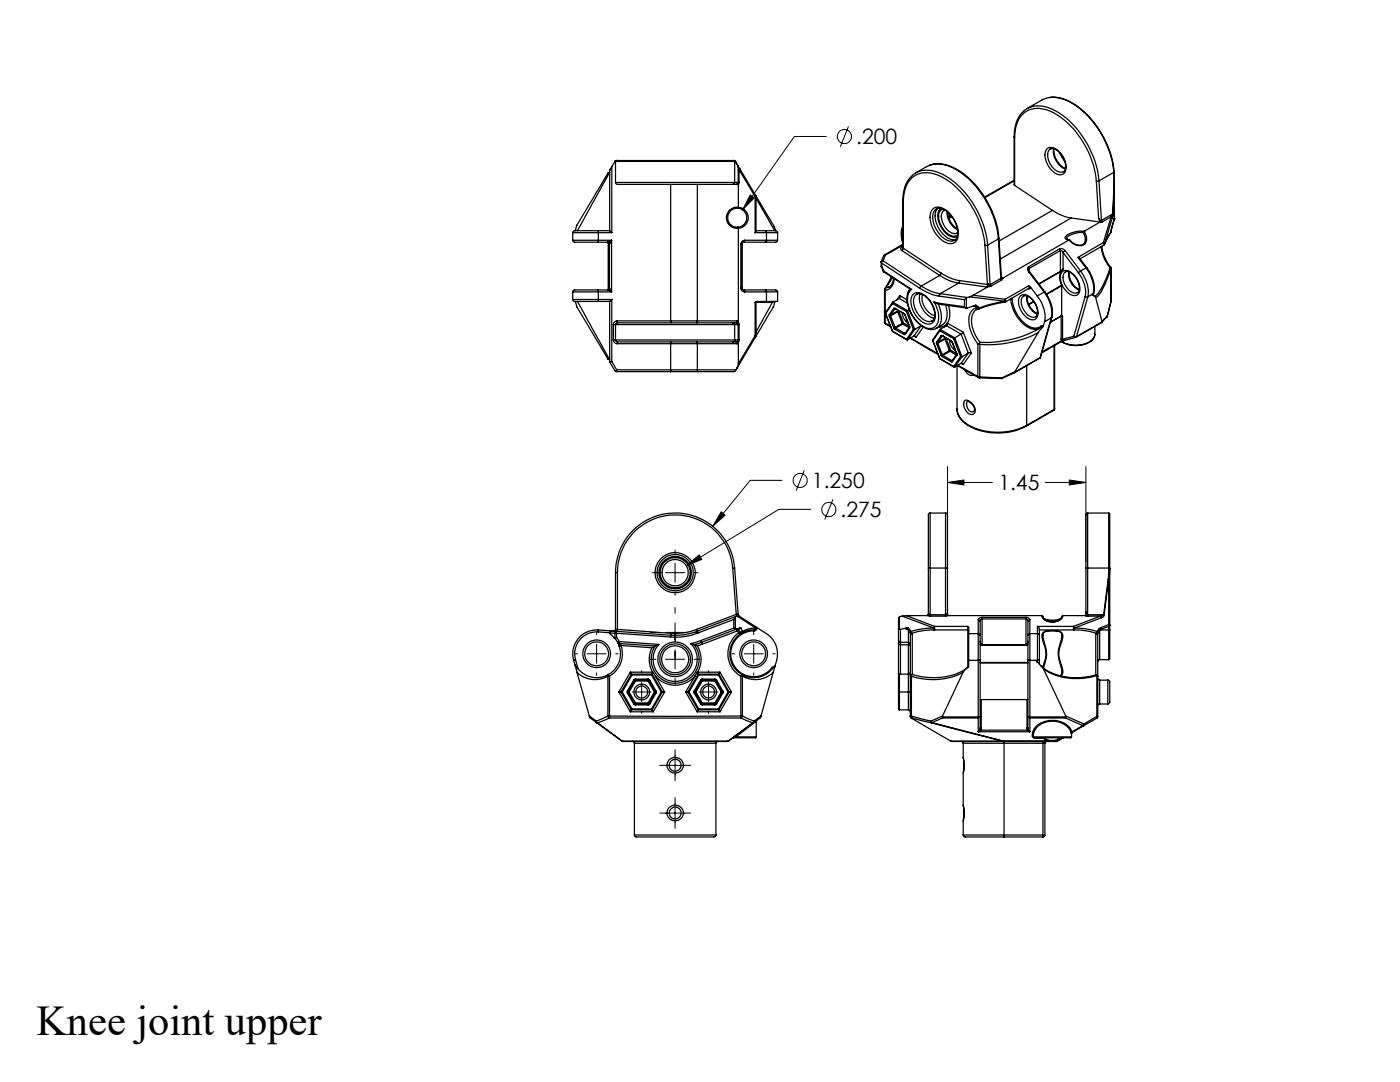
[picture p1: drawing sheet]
<svg xmlns="http://www.w3.org/2000/svg" width="279mm" height="216mm" viewBox="0 0 279 216" stroke-linecap="round" stroke-linejoin="round" font-family="sans-serif">
<defs><g id="words">
<text font-size="8.5" x="7.3" y="206.6">Knee joint upper</text>
<g font-size="4.2">
<text x="170.9" y="28.8">.200</text>
<text x="162" y="97.4">1.250</text>
<text x="199.2" y="97.9">1.45</text>
<text x="167.8" y="103.2">.275</text>
</g>
</g></defs>
<g fill="none" stroke="#000" stroke-width=".25">
<path d="M209.4 19.4a9.5 9.5 0 0 1 7.7 3.6 19.5 19.5 0 0 1 5.3 11.3M121.4 34.5v.3M121.4 34.5l-4.5 7.5a13 13 0 0 0-2.1 4M121.4 34.8l-6.2 11.2M121.4 34.8h.3M121.7 34.4l-.3 .1M121.7 33.9v12.1M121.7 33.9h.1M122.1 33.3l-.4 .6M122.1 33.3v13.1M122.7 32.2l-.6 1.1M122.7 32.2h.2"/>
<path d="M122.8 36.4h23.8M122.8 36.4l.4 .4h23M122.8 32.4v4M123 32.2h23.6M123 32.2l-.2 .2M123.2 32h23.2M123.2 32l-.2 .2M123.2 32l-.3 .2-.1 .2M123.2 32h-.3l-.2 .2M133.8 36.8v27.2M139.2 36.8v27.2M146.2 36.8h.7"/>
<path d="M146.4 32l.2 .2M146.4 32h.1M146.4 32l.4 .2M146.6 36.4l-.4 .4M146.6 32.2h.1M146.6 32.2l.2 .1v-.1M146.6 32.2v4.2M146.6 36.4h.7M146.8 32.2l.5 1M146.9 36.8h.5v4.6M147.3 33.1v.1M147.3 33.1v.2"/>
<path d="M147.3 33.1l.3 .6M147.3 33.2v.1M147.3 36.4l-.1 .3-.3 .1M147.3 36.4h.2M147.3 33.3l.2 .6M147.3 33.3v3.1M147.5 36.4l-.1 .5M147.5 33.9v2.5M147.5 33.9l3.2 5.3M147.6 33.7l-.1 .2M147.6 33.7l3.2 5.3M150.7 39.2h.2"/>
<path d="M150.7 39.2v7.2M150.8 39l.1 .2M150.8 39l-.1 .2M150.8 39l2.2 3.7a11.7 11.7 0 0 1 1.8 3.3M150.9 39.2v6.9l-.2 .3M150.9 39.5l3.7 6.5M182.1 35a6.1 6.1 0 0 0-1.9 5.1M182.1 35a4.8 4.8 0 0 1 5.4-.5 17.7 17.7 0 0 1 9.1 11.4l.5 3M182.7 34.5l2.2-1.2a5.8 5.8 0 0 1 5.9 .5 18.6 18.6 0 0 1 8.4 13.9M185.6 32.9a7.1 7.1 0 0 1 6.2 1.4 18.9 18.9 0 0 1 7.6 13.2M202.4 27.3v9.6l.1 .1M202.4 27.3l.1 .1"/>
<path d="M202.4 35.9l-5.9 3.4M202.4 36.1l-5.8 3.3M202.5 27.4a5.8 5.8 0 0 1 2.5-5.3 6.4 6.4 0 0 1 6.5 1.2 18.6 18.6 0 0 1 7.3 12.8M202.5 37l7.5 5M202.5 27.4v9.6M204.3 22.2a6.3 6.3 0 0 0-1.9 5.1M204.4 22.1a4.8 4.8 0 0 1 5.3-.4 17.7 17.7 0 0 1 9.1 11.4l.5 3M205 21.7l2.9-1.7a5.7 5.7 0 0 1 5.8 .5 18.5 18.5 0 0 1 8.6 13.9M208.9 29.8a1.83 1.83 0 0 1 2.6 .6 3.6 3.6 0 0 1 .9 4.1 1.59 1.59 0 0 1-2.4-.4 4.1 4.1 0 0 1-1.3-4.1zM209.6 29.7a1.8 1.8 0 0 1 2 .9 3.1 3.1 0 0 1 .7 3.6l-.1 .1M209.6 29.7h.1M209.6 29.7a2.05 2.05 0 0 0-.2 2.6 2.51 2.51 0 0 0 2.8 2"/>
<path d="M210.3 29.7a3.8 3.8 0 0 0 2.3 4M210.4 29.7a4 4 0 0 0 2.2 3.9M211.5 30.6l1 1.6M212.2 34.3h.1M218.8 36.1l.5 7.4M219.3 36.1h-.5M219.3 36.1l.5 7.9M222.3 34.5l.1 1.8M222.3 34.4l-3 1.7M222.3 34.4v.1M222.4 34.4v1.5M222.4 34.3l-.1 .1"/>
<path d="M222.4 34.4l-.1 .1M222.4 34.3v.1M222.4 36.3l-.3 6.2M222.4 36.3h.1M222.4 35.9v.4M222.4 35.9v7.7M114.3 47.9l.3 .4h4.8M114.3 59.8l.3 .3h4.8M114.3 46.4h5.1M114.3 47.9h5.1M114.3 58.2h5.1M114.3 59.8h5.1"/>
<path d="M114.3 46.4v1.5M114.3 58.2v1.6M119.4 46h-4.8l-.3 .4M119.4 57.9h-4.8l-.3 .3M119.4 46v.4M119.4 57.9v.3M119.4 48.3h2.1M119.4 57.9h2.1M119.4 46h2.3M119.4 47.9v.4M119.4 59.8v.3M119.4 46.4h2.7"/>
<path d="M119.4 47.9h2.7M119.4 58.2h2.7M119.4 46.4v1.5M119.4 58.2v1.6M119.4 59.8h2.7M121.2 48.3l.2 .1v9.3l-.2 .2M121.2 48.3l.3 .2M121.3 48.3l.2 .2M121.5 57.7l-.3 .2M121.5 48.3h.1M121.5 57.9h.1M121.5 57.9l.6 .3"/>
<path d="M121.5 48.3l.1 .2M121.5 57.7l-.2 .2M121.5 57.7h.1M121.5 48.5h.1M121.5 48.5v9.2M121.6 57.7l-.1 .2M121.6 57.7l.5 .5M121.6 48.5h.1M121.6 57.7h.1M121.6 48.5v9.2M121.7 46l.4 .4M122.1 47.9l-.6 .4"/>
<path d="M122.1 47.9l-.5 .6M122.1 47.9v10.3M122.1 59.8l-.4 .3M122.1 59.8v12.3M147.3 41.6a1.89 1.89 0 0 0-2.1 1.8 1.89 1.89 0 0 0 2.1 1.9M147.3 45.3l.1 .2M147.3 41.6a1.89 1.89 0 0 1 1.7 1.8 1.89 1.89 0 0 1-1.7 1.9M147.4 41.3a2.1 2.1 0 0 1 1.9 2.1 2.1 2.1 0 0 1-1.9 2.1M147.4 41.4a2.09 2.09 0 0 0-2.4 2 2.09 2.09 0 0 0 2.4 2.1M147.4 41.4l-.1 .2M147.4 45.5v18.6M147.8 57.5a.77 .77 0 0 0 .8 .7"/>
<path d="M147.8 48.7h.2M147.8 57.5h.2M147.8 48.7v8.8M148 57.5l.1 .2 .3 .2M148 48.7v8.8M148.1 48.5v9.1M148.4 48.3l-.2 .1-.2 .3M148.4 57.9l.2 .3M148.4 48.3h4.4M148.4 57.9h4.4M148.6 47.9a.78 .78 0 0 0-.8 .8M148.6 47.9l-.2 .4"/>
<path d="M148.6 47.9h4.4M148.6 58.2h4.4M150.7 46.4h2.3M150.9 46h1.9M152.8 46h2.1l.3 .4M152.8 57.9h2.1l.3 .3M152.8 57.9l.2 .3M152.8 46l.2 .4M153 47.9l-.2 .4M153 46.4h2.2M153 47.9h2.2M153 58.2h2.2"/>
<path d="M153 46.4v1.5M153 58.2v1.9M155.2 47.9l-.3 .4h-2.1M155.2 58.2v1.9h-2.2M155.2 46.4v1.5M175.9 53.1l.3 .9M175.9 52.2l.1 .3M175.9 52.2v.1M175.9 53.1l.1 .1M175.9 52.3v.8M176 53.2l.4 .9M176 52.5v.7"/>
<path d="M176 52.5l7.6 5M176.2 54l.2 .3M176.2 52l-.3 .2M176.2 54l.2 .1M176.2 52l7.7 5.1M176.4 54.1v.2M176.4 54.1l5.5 3.6M176.4 54.3l5.3 3.4h.2M176.5 57.7l.1 .3M176.5 57.7h.1M176.5 57.7v6.6M176.6 58v6.5"/>
<path d="M176.7 50.9h-.3l-.5 1.4M176.7 50.9l-.5 1.1M176.8 57.4l-.3 .3M177.4 57.3l-.6 .1M177.5 57.2l-.1 .1M177.9 55.2l-1.3 2.4M178.1 55.4l-1.3 2M178.3 55.5a2.01 2.01 0 0 1-.9 1.8M178.5 55.6a2.3 2.3 0 0 1-1.9 2.4M179.5 59.5l-1.3 .8M179.5 59.5l1.6 1M179.6 59v.2l-.1 .3"/>
<path d="M179.6 59l1.4 .8M179.6 59l-.6 .8M180 47.7l.1 .1M180 47.7l.1 1.1M180 49.3l.2 .1M180 49.3a.37 .37 0 0 0-.2 .4 .37 .37 0 0 0 .2 .3M180 50l7.5 5M180.1 47.8l.1 .4M180.2 45l-.4 1.5 .2 1.2M180.2 40.1l.1 .2M180.2 40.1v9.3l.1 .1M180.2 45.5l-.2 .9 .1 1.4"/>
<path d="M180.2 48.8l-3.7 2.1M180.2 49.2l-.2 .1M180.2 48.9l-3.5 2M180.3 40.3a6 6 0 0 1 2.5-5.4 6.3 6.3 0 0 1 6.5 1.2 18.6 18.6 0 0 1 7.3 12.8M180.3 49.5l-.3 .5M180.3 49.5l7.5 5M180.3 40.3v9.2M181.6 57.6a4.9 4.9 0 0 0 .3 5.2 5.1 5.1 0 0 0 4.2 3 2.13 2.13 0 0 0 1.8-2.8l-.2-1-.5-1.4M181.9 57.7a3.2 3.2 0 0 0-.5 3.7 6.1 6.1 0 0 0 3.9 4.1 1.85 1.85 0 0 0 2-2.1l-.1-1.3-.8-1.8M182.2 58.8a2.02 2.02 0 0 1 2.9 .6 4.6 4.6 0 0 1 1.4 4.5 1.61 1.61 0 0 1-2.7 .2 4.7 4.7 0 0 1-1.8-5.1zM183 58.7a2.21 2.21 0 0 1 2.4 1.1 3.6 3.6 0 0 1 .8 4.1l-.2 .1M183 58.7h.1"/>
<path d="M183 58.7a2.17 2.17 0 0 0-.4 2.8 4.1 4.1 0 0 0 2.9 2.7l.5-.2M183.6 57.5a10.2 10.2 0 0 0 3.9 1.6M183.6 58.6a4.2 4.2 0 0 0 2.8 4.9M183.9 57.1l-.3 .4M183.9 57.1a8.8 8.8 0 0 0 3.7 1.5M184.1 58.8a3.8 3.8 0 0 0 2.4 4.2M186.1 41.8a1.78 1.78 0 0 1 2.4 0 5.5 5.5 0 0 1 2.5 6 1.81 1.81 0 0 1-2.8 .3 5.9 5.9 0 0 1-2.5-5.5zM186.7 41.8a1.79 1.79 0 0 1 2.3 .4 5.4 5.4 0 0 1 2 5.2 1.31 1.31 0 0 1-2 .5 5.4 5.4 0 0 1-2.8-5.3zM186.9 41.7h.1M187.1 41.6a2.78 2.78 0 0 0-.1 3.1 4.8 4.8 0 0 0 3.1 3.1h.6M187.5 59.1l5 .7M187.5 55a8.8 8.8 0 0 0 3.8 1.5"/>
<path d="M187.5 55l-3.6 2.1M187.6 58.6l-.1 .5M187.6 58.6l5.5 .8M187.8 54.5a9.1 9.1 0 0 0 3.7 1.5M187.8 54.5l-.3 .5M187.8 41.6a2.62 2.62 0 0 0-.1 3.4 3.7 3.7 0 0 0 2.8 2.3l.6-.1M188.2 41.7a1.51 1.51 0 0 0-.9 1.8 4.2 4.2 0 0 0 3 3.6l.8-.3M188.4 42a1.98 1.98 0 0 0-.2 2.6 2.85 2.85 0 0 0 2.5 2l.3-.1M188.4 41.9v.1M188.6 41.9l-.2 .1M189 42.2a3.9 3.9 0 0 0 2.1 3.6M189.1 42.3a4.4 4.4 0 0 0 2 3.4"/>
<path d="M189.4 42.7l.1 .6M189.9 43.1l-.6 .3M190 43.2l-.6 .4M191 46.5h.1M191.1 46.4l-.1 .1M191.3 56.5l-3.7 2.1M191.3 56.5l5.6 .8M191.5 56l-.2 .5M191.5 56l5.6 .8M192.5 59.8v1.4M192.9 59.5l-.4 .3M192.9 59.5v2"/>
<path d="M193.1 59.4l-.2 .1M193.5 59.2l-.4 .2M193.5 59.2l7.1 .9M194.2 58.9l-.7 .3M194.2 58.9l6.4 .8M196.6 48.9h.5M196.6 48.9l.5 7.9M196.9 57.3h.2M197.1 56.8l-.2 .5M197.1 57.3l-2.9 1.6M197.1 48.9l.5 7.9M197.2 57.2l-.1 .1"/>
<path d="M197.3 56.7l.3 .1M197.3 56.7l-.2 .1M197.3 56.7l-.1 .5M197.6 56.8l.1 .3M197.7 57.1l-.5 .1M199.2 47.7l-2.1 1.2M199.2 47.7l.5 7.9M199.4 47.5l-.2 .2M199.4 47.5l.4 7.7M199.7 55.6l.2 .3M199.7 55.6l-2.1 1.2M199.8 55.2l.3 .3"/>
<path d="M199.8 55.2l-.1 .4M199.9 55.9l-2.2 1.2M199.9 55.4h.2M200 55.4h.1M200.1 55.5l-.2 .4M200.1 55.4h.2M200.3 55.4l-.2 .1M200.6 59.7v.4M200.6 59.7l.1 .6M201.7 59.6a7.2 7.2 0 0 0 4.1 6l.8 .1 .9-.2M202 59.5a6.6 6.6 0 0 0 4.2 5.9h1l.6-.3M203.6 59.1a1.56 1.56 0 0 1 2.3 .5 3.3 3.3 0 0 1 .9 3.9 1.56 1.56 0 0 1-2.3-.5 3.3 3.3 0 0 1-.9-3.9z"/>
<path d="M204 59.3a1.19 1.19 0 0 1 1.8 .2 3.1 3.1 0 0 1 1 3.6 1.8 1.8 0 0 1-2.4-1.1 2.58 2.58 0 0 1-.4-2.7zM204.9 59.1a3.5 3.5 0 0 0 2.1 3.6M205 59.1a3.7 3.7 0 0 0 2 3.5M205.3 53.2a.65 .65 0 0 0 0 1M205.3 57l.4 .3M205.3 53.2l.1 .4M205.3 57l.1 .4-.1 .1-4.6 2.8M205.3 54.2l3.1 4.1M205.3 57l-4.7 2.7M205.4 53.6l-.1 .2 .2 .4M205.4 53.6v.6M205.5 54.2h-.2"/>
<path d="M205.5 54.2l3 4M205.7 57.3a.24 .24 0 0 1-.1 .3 .24 .24 0 0 1-.3 0M205.7 57.3l1.3 1.8M207 59.1a6.6 6.6 0 0 1 1.5 5.1M208.4 58.3a6.8 6.8 0 0 1 1.4 5.1M208.4 58.3l-1.4 .8M208.5 58.2a6.4 6.4 0 0 1 1.4 5.1M208.5 58.2l-.1 .1M210 42a10.3 10.3 0 0 0 3.8 1.5M210 42l-10.6 6.1M211.5 49.6a1.02 1.02 0 0 1 1.1 .4M211.5 49.6l.1 .4"/>
<path d="M211.5 49.6l-6.2 3.6M211.6 54.2l-4.2 2.5M211.6 54.2h.1M211.6 50h.2l.4 .4M211.6 50l-6.2 3.6M211.6 50v4.2M211.6 54.2l-4.3 2.4M211.9 56.9v.1M211.9 57v6M211.9 56.9l-3.1 1.8M211.9 57l-3 1.7M211.9 54a2.51 2.51 0 0 0 0 2.9"/>
<path d="M211.9 54.3a1.63 1.63 0 0 1 2.4 .5 3.3 3.3 0 0 1 .9 3.9 1.44 1.44 0 0 1-2.1-.3 3.7 3.7 0 0 1-1.3-3.9zM211.9 54l-.3 .2M212.2 53.7l-.3 .3M212.2 53.7l-.6 .5M212.2 50.4v3.3M212.2 50.4l3 4M212.5 54.4a1.19 1.19 0 0 1 1.6 .3 2.98 2.98 0 0 1 1 3.6 1.72 1.72 0 0 1-2.2-.9 2.55 2.55 0 0 1-.4-3zM212.6 50l-.4 .4M212.6 50l3.1 4.1M212.8 47.6l.6 .2M212.8 47.6h.1M213.3 54.2a3.4 3.4 0 0 0 2.1 3.6"/>
<path d="M213.4 54.3a3.8 3.8 0 0 0 2 3.4M213.4 47.9l-13.1 7.5M213.4 47.9h.1M213.8 43.5l5.8 .8M213.8 43.5l-14.2 8.2M215.1 51.4l.4 .1 1.4 1.9M215.1 51.4l1.6 2.1M215.2 54.4a6 6 0 0 1 1.4 4.8M215.7 54.1l-.5 .3M215.7 54.1a6.6 6.6 0 0 1 1.4 5.1M216.2 46.4l.4 1.4M216.2 46.4h-.5a3.6 3.6 0 0 0-2.9 1.2"/>
<path d="M216.3 46.2a1.8 1.8 0 0 1-.2 2.7 2.65 2.65 0 0 1-2.7-1M216.3 46.2h.1M216.3 46.2a4.4 4.4 0 0 0-3.8 1.2l.1 .2 .3 .2 .5 .1M216.3 46.2l-.1 .2M216.6 59.2h.5M216.6 59.2l-2.3 7.9M216.6 47.8a1.26 1.26 0 0 1-.8 1.1 1.26 1.26 0 0 1-1.3-.2l-1-.8M216.7 53.5a6.7 6.7 0 0 1 1.5 5.1M216.7 53.5l-1 .6M216.9 53.4a6.4 6.4 0 0 1 1.4 5.1M216.9 53.4l-.2 .1M217.1 59.2l-2.3 8"/>
<path d="M217.9 58.7l.1 .2M217.9 58.7l.8 .6M217.9 58.7l-.8 .5M218.2 58.6l-.1 .2M218.3 58.5l-.1 .1M218.3 58.5l-.1 .4M218.7 59.3l1.2 4.8M219.3 43.5l.3 .8M219.3 43.5l.2 .4 .3 .1M219.5 44.3l-3.2 1.9M219.6 44.3h-.1M219.8 49.2a7.4 7.4 0 0 0 1.7 4.2"/>
<path d="M219.8 44l.2 .3M219.9 49.1a7.2 7.2 0 0 0 1.8 4.2M220 44.3h-.5M220.2 48.4l.3 .2M220.2 48.4l.1 .5M220.2 48.4l-5.1 3M220.3 48.9l-4.8 2.7M220.4 48.8l-.1 .1M220.5 48.6l-.1 .2M221.5 53.4a12.7 12.7 0 0 1-2.9 5.7h-.2M221.5 53.4l.2 .2M221.7 53.4v.2"/>
<path d="M221.7 53.4h-.2M221.7 53.3v6.8M221.7 53.6a14.8 14.8 0 0 1-2.8 5.6l-.2 .1M221.7 53.3v.1M221.7 46.3l-1.3 2.5M221.7 46.3l-1.2 2.3M221.8 43.3l.2 .2M221.8 43.3l-1.8 1M221.8 43.3l-1.6 5.1M221.9 45.3l-.2 1M222 43.5l-1.5 5.1M222 42.7l-.2 .6"/>
<path d="M222 42.7l-2.2 1.3M222.1 42.5l-.1 .2M222.1 42.5l-.1 1M222.1 42.5h.1M222.4 43.6v.1M222.4 43.6h.1M222.4 43.6l-.5 1.7M114.8 60.1a15 15 0 0 0 2.5 4.7l4.1 6.9M115.2 60.1l6.2 11.3M119.4 60.1h2.3M121.4 71.7l.3 .1M121.4 71.4v.3"/>
<path d="M121.4 71.4h.3M121.7 72.2l1.2 1.9M121.7 60.1v12.1M122.1 72.1l-.4 .1M122.1 72.1l1 1.7M122.4 64.8h.4M122.4 67.8h.4M122.4 67.8a.78 .78 0 0 0 .8 .8M122.4 64.8v3M122.8 64.8h23.8M122.8 67.8h23.8M122.8 67.8l.4 .4"/>
<path d="M122.8 64.8v3M122.9 74.1l10.9 .1M123.1 73.8l-.2 .3M123.1 73.8h10.7M123.2 64a.78 .78 0 0 0-.8 .8M123.2 64v.4M123.2 68.6h10.6M123.2 64h10.6M123.2 64.4h23M123.2 64.4l-.2 .1-.2 .3M123.2 68.2h23M123.2 68.2v.4"/>
<path d="M133.8 74.2h5.5M133.8 64l.1 .4M133.8 64h5.4M133.8 68.6h5.4M133.8 73.8h5.4M133.8 73.8v.4M133.8 68.6v5.2M133.9 68.2l-.1 .4M139 68.2l.2 .4M139.2 64l-.2 .4M139.2 73.8l.1 .4M139.2 68.6h7.9"/>
<path d="M139.2 64h7.9M139.2 68.6v5.2M139.2 73.8h7.7M146.2 64.4l.2 .1 .2 .3M146.2 64.4h.7M146.2 68.2h.7M146.6 67.8l-.4 .4M146.6 64.8v3M146.6 64.8h.7M146.6 67.8h.7M146.9 73.8l-.4 .4h-7.2M146.9 64.4l.2 .1"/>
<path d="M146.9 68.2l.2 .4M147.1 64l-.2 .4M147.1 64l.3 .1M147.1 73.4l-.2 .4M147.1 64.5l.2 .3M147.1 68.1l-.2 .1M147.1 68.1l.2 .3M147.3 68.4l.1 .1M147.3 64.3l-.2 .2M147.3 64.3l.2 .5M147.3 67.8l-.2 .3M147.3 67.8h.2"/>
<path d="M147.3 64.8h.2M147.3 64.8v3M147.4 68.5l-.3 .1M147.4 64.1l-.1 .2M147.4 72.6l-.3 .8M147.4 68.5v4.1M147.5 67.8l-.2 .6M147.5 64.8v3M150.7 67l.1 .2M150.7 60.3h.2M150.7 67h.2M150.7 60.3v6.7"/>
<path d="M150.7 67l-3.3 5.6M150.8 67.2l-3.7 6.2M150.9 67l-.1 .2M150.9 60.3h3.2M150.9 60.3v6.7M151.1 60.1l-.2 .2M151.1 60.1l-.4 .2M151.1 60.1h1.9M154 60.1l.1 .2M154.1 60.3l-3.2 6M154.6 60.2l-.5 .1M154.6 60.2l-.2 .9-3.6 6.1"/>
<path d="M154.7 60.1l-.1 .1M176.5 64.3l.2 .3M176.5 64.3l.1 .2M176.6 64.5l.1 .1M176.6 64.5l1.1 .6M176.7 62.5l1.4 3.6M176.7 64.6l1.1 .6M177.5 62.8v.3M177.5 62.8l.2 .1M177.5 63.1l.9 2.3M177.7 63l-.2 .1M177.7 62.9v.1"/>
<path d="M177.7 63l.9 2.3M178.1 66.1h.1M178.1 66.1l2.9 1.7M178.1 60.6l-1.4 1.9M178.1 60.6l2.8 1.6M178.1 66.1l2.8 1.6M178.2 60.3l-1.5 2.1v.1M178.2 60.3l-.1 .3M178.2 60.3l2.9 1.7M178.4 61.5h.2M178.4 65.4l.2 .3M178.4 61.5l.2 .1"/>
<path d="M178.4 61.5l-.9 1.3M178.6 61.5v.1M178.6 65.7l1.8 1M178.6 61.6h.1M178.6 61.5l1.8 1M178.6 65.3l-.2 .1M178.6 65.3l.2 .2M178.6 61.6l1.8 1M178.6 61.6l-.9 1.3M178.8 65.5l-.2 .2M178.8 65.5l1.8 1M179.1 62.1h.3"/>
<path d="M179.1 62.1v.1M179.1 62.1l-1.4 .8M179.1 62.2l1 2.3M179.1 62.2l-1.4 .8M179.2 61.9l-.1 .2M179.4 62.1l-.3 .1M179.4 62.1l.9 2.3M179.5 62.1h-.1M180.1 64.5l.1 .2M180.1 64.5l-1.5 .8M180.1 62.4a2.41 2.41 0 0 0 1.1 2.1M180.2 64.7l-1.4 .8"/>
<path d="M180.2 64.7l1.2 .7M180.3 64.4l-.1 .3M180.3 64.4l-.2 .1M180.3 64.4l1.2 .7M180.4 62.5l.2 .3M180.4 62.5v.1M180.4 62.6l.2 .2M180.6 66.5l-.2 .2M180.6 66.5h.1M180.6 62.8h.1M180.6 62.8l.9 2.3M180.6 66.7h-.2"/>
<path d="M180.6 66.5v.2M180.7 66.4l-.1 .1M180.9 67.7l.2 .1M180.9 62.2l1.4 3.5M181.1 62l-.2 .2M181.1 62l1.5 3.7M181.4 61.8l-.3 .2M181.5 65.1v.2M181.5 65.1h.1M181.5 65.3v.1M181.5 65.3l-.9 1.2M181.5 65.1v.3"/>
<path d="M181.5 65.4l-.9 1.3M181.6 67.5l5.6 3.2M181.8 67.5l5.3 3.1M182.3 65.7h.3M182.3 65.7l-1.4 2M182.4 67.1h.2l.2 .2M182.4 67.1l-1.3 .7M182.4 67.1l.4 .2M182.6 65.7l1.2-.7-1.4 2.1M182.6 65.7l-1.5 2.1M184.3 65.3l-1.5 2M186 64h.1"/>
<path d="M186.1 67.9l1.4 3.7M186.2 68l1.4 3.5M186.4 60.3l1.5 .3M186.4 60.3l.5 .2M186.9 68.3v.2M186.9 68.3h.2M186.9 68.5l.9 2.4M186.9 60.6l1.2 .2M187.1 68.5h-.2M187.1 68.3v.2M187.1 68.5l1 2.3M187.5 71.6l2.9 1.6"/>
<path d="M187.6 65.8l-1.5 2.1 .1 .1M187.6 71.5l-.1 .1M187.6 66l-1.4 2M187.6 66l2.7 1.6M187.6 71.5l2.7 1.6M187.6 65.7v.3M187.6 65.7l2.9 1.7M187.8 70.9l.2 .3M187.8 67h.3M187.8 67l-.9 1.3M187.9 60.6l.2 .2M187.9 60.6l4.6 .6"/>
<path d="M188 67h-.2M188 67h.1M188 67l1.8 1M188 71.2l1.8 1M188.1 67h.1M188.1 70.8l-.3 .1M188.1 70.8l.1 .1M188.1 60.8l4.8 .7M188.1 67l1.8 1.1M188.1 67l-1 1.3M188.2 70.9l-.2 .3M188.2 70.9l1.8 1.1"/>
<path d="M188.6 67.5l.2 .1M188.6 67.5v.2M188.6 67.5l-1.5 .8M188.6 67.7l.9 2.3M188.6 67.7l-1.5 .8M188.7 64.9l-.6 .3-.8 .1M188.7 64.9l-.3 .4M188.7 67.4l-.1 .1M188.7 60.9a3.6 3.6 0 0 1-.5 3.8l-1.3 .8M188.8 67.6l-.2 .1M188.8 67.6l.9 2.3M188.9 65l2.9 1.7"/>
<path d="M188.9 65l-1.3 .7M188.9 67.5l-.1 .1M189 64.5l-.3 .4M189 64.5l.1 .2-.2 .3M189 64.5h.1M189.1 64.5l3.1 1.8M189.3 61a4.5 4.5 0 0 1-.2 3.5M189.5 70l.1 .1M189.5 70l-1.4 .8M189.5 67.9a2.41 2.41 0 0 0 1.1 2M189.6 70.1l-1.4 .8M189.6 70.1l1.3 .7"/>
<path d="M189.7 69.9l-.1 .2M189.7 69.9l-.2 .1M189.7 69.9l1.2 .7M189.8 68l.3 .3M189.8 72.2h.3M189.8 68l.1 .1M189.9 68.1l.1 .2M190 72l-.2 .2M190 72h.1M190 68.3h.1M190 68.3l.9 2.3M190 72l.1 .2"/>
<path d="M190.1 68.3l.9 2.3M190.1 71.9l-.1 .1M190.3 73.1l.2 .1M190.3 67.6l1.4 3.6M190.5 67.4l-.2 .2M190.5 67.4l1.5 3.8M190.9 70.6v.1M190.9 70.7l.1 .2M190.9 70.7l-.9 1.3M190.9 70.6h.1M191 70.6v.3M191 70.9l-.9 1.3"/>
<path d="M191 73v8.6a4.2 4.2 0 0 0 2.9 3.5 12.8 12.8 0 0 0 11-.2M191.1 73l4.2 2.3M191.2 72.9l4 2.2M191.7 71.2h.3M191.7 71.2l-1.4 1.9M191.8 72.5l.4 .2M191.8 66.7l1.5 3.7M191.8 66.7l-1.3 .7M191.8 72.5l-1.3 .7M192 71.2l-1.5 2M192.2 66.3l-.4 .4M192.2 66.3l1.7 4.1"/>
<path d="M192.5 61.2l.4 .3M192.5 73.8a1.33 1.33 0 0 0 1.8 1M192.6 79.9a2.24 2.24 0 0 1 2 2.3 1.01 1.01 0 0 1-1 .5 1.01 1.01 0 0 1-.9-.8l-.4-1 .1-.8zM193.3 70.4h.6M193.3 70.4l-1.3 .8M193.3 70.4l-1.5 2.1M193.9 70.4l-1.7 2.3M194.2 61.1h.3M194.5 61.1l.6 .4M194.7 60.9l.4 .2 .3 .4M194.7 60.9h.1M194.7 60.9l-1.8 .6"/>
<path d="M194.7 60.9l-.2 .2M194.7 61.2l.2 .2M194.9 61.4l.2 .1M194.9 61.4a2.57 2.57 0 0 0-1.5 3.2 8.5 8.5 0 0 0 1.8 4.1M194.9 61.4l.4 .2M195.1 61.5l.2 .1M195.2 75.1l.3 .1M195.2 75.1l.1 .2M195.2 68.7v6.4M195.3 61.6a1.87 1.87 0 0 0-1.4 2.1 7.1 7.1 0 0 0 1.7 4.6M195.3 75.3l.1 .1M195.4 75.4l4.4 .1"/>
<path d="M195.4 61.5l-.1 .1M195.4 68.6l-.2 .1M195.4 68.6l.1 .1M195.5 75.2l4.5 .2M195.5 75.2l-.1 .2M195.5 68.7v6.5M195.6 68.3l-.2 .3M200 75.4l-.2 .1M200 75.4v.1M200 75.5h-.2M200.5 60.3l-2.2 .4-3 .9M200.6 60.1l-3 .6-2.2 .8"/>
<path d="M200.6 60.1l-.1 .2M200.7 60.3h-.2M202.5 74.4l-2.5 1.1M202.5 74.3v.1M202.5 74.2v.1M202.5 74.2l-2.5 1.2M204.9 73v11.9M206.3 60.1l-1 .6M206.3 60.2l-.9 .6M206.7 66a22.2 22.2 0 0 1-11.1 2.3M207 65.8l-.3 .2M207.2 66.4a21.7 21.7 0 0 1-11.7 2.3"/>
<path d="M207.2 66.4l-4.7 7.8M207.6 71.4h.1M207.6 71.4l-5.1 2.9M207.6 71.4l-5.1 3M207.8 65.3l-1.1 .7M207.8 65.3h.1M207.8 65.1v.2M208.1 65.2l-.9 1.2M208.1 65.2l-.3 .1M208.2 65.1h-.4M208.2 65.1l-.1 .1M208.5 64.2l-.3 .9"/>
<path d="M209.8 63.4l-1.3 .8M209.8 63.4l-2.2 8M209.9 63.3l-2.3 8.1M209.9 63.3l-.1 .1M210.4 69v12.7M210.5 68.9v12.6M211.8 63.1h.3M211.8 67.7l.1 .3M211.8 67.7h.3M211.8 63.1l-2.2 1.2M211.8 63.1v4.6M211.9 68h.2"/>
<path d="M211.9 63l.2 .1M211.9 63l-2.2 1.3M211.9 68l-3.9 2.2M212.1 67.7v.2M212.1 67.9l-.2 .1M212.1 67.9v.1M212.1 68l-4.2 2.4M212.1 68h.1M212.1 63.1v4.6M212.5 67.9l-.6 .2M214.3 67.1l.4 .2M214.3 67.1l-2.2 .6"/>
<path d="M214.7 67.3h.1M214.7 67.3l-2.6 .7M214.8 67.2l-.1 .1M218.5 66.7a3.1 3.1 0 0 1-3.4 2.2 5 5 0 0 1-3.3-.7M218.5 66.7a2.58 2.58 0 0 1-2.4 2 5.7 5.7 0 0 1-4.3-.6M218.5 65.1v1.6M219.9 64.1v.1M219.9 64.2l-5.2 3.1M219.9 64.2l-5.1 3M220.9 63.3l-1 1M221 63.1l-.1 .2M221 63.1h.1"/>
<path d="M221 63.1l-1.1 1M221.7 60.1v.1M221.7 60.1l-.7 3M191 81.7a4.8 4.8 0 0 0 3.5 3.8 12.8 12.8 0 0 0 10.3-.4M193.1 80.1a1.74 1.74 0 0 1 1.3 1.9l-.1 .1a.95 .95 0 0 1-1.3-.9l-.1-.7zM204.9 84.9l-.1 .2M210.3 81.9l-5.5 3.2M210.4 81.7l-.1 .2M210.4 81.7l-5.5 3.2M210.5 81.5l-.2 .4M210.5 81.5l-.1 .2M122.8 114.3h.4"/>
<path d="M122.8 114.3v11.3M123.2 114.3v11.3M146.2 113.4a11.5 11.5 0 0 0-11.9-10.6 11.5 11.5 0 0 0-11.1 11.5M146.2 113.4l.7 9.2M146.6 113.3a11.9 11.9 0 0 0-12.3-10.9 11.9 11.9 0 0 0-11.5 11.9M146.6 113.3l-.4 .1M146.6 113.3l.7 9.4M185.3 113.4v9.2M185.6 102.4l-.3 .2v10.8M185.6 113.3l-.3 .1M185.6 102.4v10.9M185.6 102.4h3.1"/>
<path d="M185.6 113.3h3.1M185.6 113.3v9.4M188.7 102.4h.2l.2 .3v10.7M188.7 113.3l.4 .1M188.7 102.4v10.9M188.7 113.3v9.4M189.1 113.4v9.2M216.7 113.4v8.7M217.1 102.4l-.4 .2v10.8M217.1 113.3l-.4 .1M217.1 102.4v10.9M217.1 102.4h4.2"/>
<path d="M217.1 113.3v9.4M217.1 113.3h4.2M221.2 115.6h.1M221.2 115.6l-.9 6.9M221.3 102.4l.2 .2v10.8M221.3 113.5l-.1 2.1M221.3 113.5h.2l-.2 2.1M221.3 113.3l.2 .1M221.3 102.4v10.9M221.3 115.6l-.9 6.9M221.3 113.3v.2M221.3 115.6v9"/>
<path d="M221.5 113.4v11.4M114.5 131.8l.3 .9M114.8 132.7l.3 1.5M114.8 132.7a4.9 4.9 0 0 0 6.6 1.9M114.9 131.7l-.4 .1M114.9 131.7l.5 1.8M115.1 134.2a5.2 5.2 0 0 0 6.2 .7M115.1 134.2l2.5 8.7M119.4 126.1a4.4 4.4 0 0 0-4.5 5.6M119.4 126.1l2.3 .2M119.4 125.7v.4M119.4 125.7a4.8 4.8 0 0 0-4.9 6.1"/>
<path d="M119.4 125.7l2.7 .2M121.3 134.9v8M121.4 134.8l-.1 .1M121.4 134.8l.2 .1M121.4 134.6v.2M121.6 134.9v8M121.7 126.3l.9 1M121.7 126.3l1 .1M122.1 125.9l-.3 .1-.1 .3M122.1 125.9l11.7 .9M122.6 127.3l.7 .9M122.6 127.3h.1"/>
<path d="M122.7 126.4v.9M122.8 125.6l-.1 .3h-.3M122.8 125.6h.4M122.9 126.2l.1 .2M122.9 126.2l-.2 .2M123 127.2l.6 .8M123 127.2l-.3 .1M123 126.4v.8M123 126.4l10.8 .7M123.1 126l-.2 .2M123.2 125.6v.4M123.2 125.6l10.7 .8"/>
<path d="M123.3 128.2l.3 .2M123.3 128.2l.3 .7M123.5 138.1h.4M123.5 138.1l2.3 3.9M123.6 128v.4M123.6 128l-.3 .2M123.6 128.4l.3 .4M123.6 128.9a4.7 4.7 0 0 1-2.2 5.7M123.6 128.4l7.1 .5M123.6 128l7.9 .6M123.9 138.1h.3M123.9 128.8l-.3 .1"/>
<path d="M123.9 128.8a5.1 5.1 0 0 1-2.3 6.1M123.9 138.1l2.1 3.5M123.9 128.8l6.2 .5M124.2 138.1l1.9 3.4M125.2 137.9v.4M125.2 137.9l.2 .1M125.2 138.3l1.3 2.2M125.4 138.2l-.2 .1M125.4 138v.2M125.4 138l.2 .1M125.4 138.2l1.2 2.2M125.6 138.1l-.2 .1"/>
<path d="M125.6 138.1l1.2 2.2M125.8 134.1l.2 .4M125.8 134.1l-2.3 4M125.8 134.1h4.4M126 134.5l.1 .2M126 134.5h4.1M126 134.5l-2.1 3.6M126.1 134.7l-1.9 3.4M126.1 134.7h3.9M126.5 135.7l.1 .1M126.5 135.7l-1.3 2.2M126.6 135.8l.2 .1"/>
<path d="M126.6 135.8l-1.2 2.2M126.8 135.5l-.3 .2M126.8 135.5v.2M126.8 135.7l-.2 .1M126.8 135.7v.2M126.8 135.5h2.5M126.8 135.7h2.5M126.8 135.9h2.5M126.8 135.9l-1.2 2.2M129.3 135.5l.4 .2M129.3 135.7l.2 .1M129.3 135.5v.2"/>
<path d="M129.3 135.7v.2M129.3 135.9l1.3 2.2M129.5 135.8l-.2 .1M129.5 135.8l1.3 2.2M129.7 135.7l-.2 .1M129.7 135.7l1.2 2.2M130 134.7l2 3.4M130.1 129.3a5.2 5.2 0 0 0 .1 4.8M130.1 134.5l-.1 .2M130.1 134.5l2.1 3.6M130.2 134.1l.1 .1M130.3 134.2l.5 .7"/>
<path d="M130.3 134.2l-.2 .3M130.6 138.1l.2 .1M130.6 138.1l-1.3 2.2M130.7 128.9l-.6 .4M130.8 138v.2M130.8 138.2l.1 .1M130.8 138l-.2 .1M130.8 138.2l-1.3 2.2M130.8 134.9a5.2 5.2 0 0 0 7.9 0M130.8 134.9l1.8 3.2M130.9 137.9v.4M130.9 137.9l-.1 .1"/>
<path d="M130.9 138.3l-1.2 2.2M131.5 128.6l-.8 .3M132 138.1h.2M132 138.1l-2 3.4M132.2 138.1h.4M132.2 138.1l-2.1 3.5M132.6 138.1l-2.2 3.9M133.8 126.8v.3M133.9 126.4l-.1 .4M136.8 138.1h.5M136.8 138.1l2.3 3.9M137.3 138.1h.2"/>
<path d="M137.3 138.1l2 3.5M137.5 138.1l2 3.4M137.9 128.4a4.4 4.4 0 0 1 0 6.2 4.4 4.4 0 0 1-6.2 .2 4.4 4.4 0 0 1-.2-6.2M137.9 128.4l.6 .3M138.5 128.7a4.8 4.8 0 0 1-3.6 7.6 4.8 4.8 0 0 1-4.2-7.4M138.5 137.9l.2 .1M138.5 137.9v.4M138.5 128.7l.7 .2M138.5 138.3l1.3 2.2M138.7 134.9l-1.9 3.2M138.7 138.2l-.2 .1M138.7 138v.2"/>
<path d="M138.7 138l.2 .1M138.7 138.2l1.3 2.2M138.9 138.1l-.2 .1M138.9 138.1l1.3 2.2M139 125.6a12.1 12.1 0 0 1-5.1 .8M139 125.6l.2 .3M139.1 134.2l-.4 .7M139.1 134.2l.2 .3M139.2 125.9a12.1 12.1 0 0 1-5.4 .9M139.2 125.9l.1 .4M139.2 128.9a5.2 5.2 0 0 1 0 5.2M139.2 134.1l-.1 .1"/>
<path d="M139.2 134.1h4.5M139.3 126.3a12.8 12.8 0 0 1-5.5 .8M139.3 134.5l.2 .2M139.3 134.5l-2 3.6M139.3 134.5h4.2M139.5 134.7h3.9M139.5 134.7l-2 3.4M139.8 135.7l.2 .1M139.8 135.7l-1.3 2.2M139.9 127.8l-2 .6M139.9 127.8l.1 .4M140 135.8l.2 .1"/>
<path d="M140 135.8l-1.3 2.2M140 128.2l-1.5 .5M140 128.2l.2 .4M140.2 135.7l-.2 .1M140.2 135.5l-.4 .2M140.2 135.5v.2M140.2 128.6l-1 .3M140.2 135.7v.2M140.2 135.5h2.5M140.2 135.7h2.5M140.2 135.9l-1.3 2.2M140.2 135.9h2.5"/>
<path d="M142.7 135.7l.1 .1M142.7 135.5v.2M142.7 135.5l.3 .2M142.7 135.7v.2M142.7 135.9l1.2 2.2M142.8 135.8l-.1 .1M142.8 135.8l1.3 2.2M143 135.7l-.2 .1M143 135.7l1.3 2.2M143.4 134.7l1.9 3.4M143.5 134.5l-.1 .2M143.5 134.5l2 3.6"/>
<path d="M143.7 134.1l-.2 .4M143.7 134.1l2.3 4M143.9 138.1l.2 .1M143.9 138.1l-1.2 2.2M144.1 138.2l.2 .1M144.1 138v.2M144.1 138l-.2 .1M144.1 138.2l-1.3 2.2M144.3 137.9v.4M144.3 137.9l-.2 .1M144.3 138.3l-1.3 2.2M145.3 138.1h.2"/>
<path d="M145.3 138.1l-1.9 3.4M145.5 138.1h.5M145.5 138.1l-2 3.5M146 138.1l-2.3 3.9M146.4 125.3l.4 .3M146.4 125.3l-6.5 2.5M146.4 123.6l-7.1 2.7M146.4 123.6v1.7M146.8 125.6h.1M146.8 123.1l-.4 .5M146.8 123.1v2.5M146.9 123l-.1 .1"/>
<path d="M146.9 125.6l-6.9 2.6M146.9 123l-7.7 2.9M146.9 122.6l.2 .3M146.9 122.6l-7.9 3M147 125.9l-6.8 2.7M147 125.9l.5 .3M147.1 122.9l-.2 .1M147.1 122.9l3.7 2.4M147.1 122.4l-.2 .2M147.1 122.4l.3 .4M147.1 122.4l.2 .3M147.2 125.6l.5 .6"/>
<path d="M147.2 125.6l-.1-.1-.1 .4M147.3 122.7l.2 .2M147.4 122.8l-.3 .1M147.4 122.8l3.3 2.2M147.5 126.2l.2 .3M147.5 126.2a5.2 5.2 0 0 0 .3 8.7M147.7 125.3l.4 .7M147.7 125.3h.1M147.7 125.3l-.3 .3h-.2M147.7 126.2l.3 .1M147.7 126.2h-.2M147.7 126.5a4.8 4.8 0 0 0 .3 8.1"/>
<path d="M147.7 125.3l-.8 .3M147.8 134.9v8M148 126.4l-.3 .1M148 126.3v.1M148 134.6l.1 .2M148.1 134.8l-.3 .1M148.1 134.8l.1 .1M148.1 126l-.1 .3M148.2 134.9v8M150.5 125.7l-1.1 .1-1.4 .6M150.5 125.7v.2M150.5 125.9a4.6 4.6 0 0 0-4.2 6.5 4.6 4.6 0 0 0 7.7 .9"/>
<path d="M150.7 125l.1 .3M150.7 125a.39 .39 0 0 1 .1 .4 .39 .39 0 0 1-.3 .3M150.7 125l.4 .2M150.8 125.3l-1.2 .1-1.5 .6M150.8 125.3v.2l-.3 .2M151.1 125.2a.61 .61 0 0 1-.6 .7M151.1 125.2a8.3 8.3 0 0 1 3.1 2.4 5.2 5.2 0 0 1 .5 5.3M154 133.3l.1 .1M154.1 133.4a4.7 4.7 0 0 1-6.1 1.2M154.3 134.2a5.2 5.2 0 0 1-6.1 .7M154.3 134.2l-2.4 8.7M154.6 133.1l-.5 .3"/>
<path d="M154.6 133.1l-.3 1.1M154.7 132.9l-.4 .1-.3 .3M154.7 132.9l-.1 .2M179.3 127.8l.2 .4h.2M179.3 125.3l.2 .3M179.3 138.1h2.4M179.3 134.7v6.8l.2 .1M179.3 128.4l.4 .3M179.3 127.8v.6M179.3 128.4v6.3M179.5 125.6h.2M179.5 123.1l-.2 .4v4.3"/>
<path d="M179.5 134.5l-.2 .2M179.5 134.5h1.8M179.5 123.1v2.5M179.5 134.5v7.1M179.7 128.2v.5M179.7 128.7v5.8M179.7 125.6v2.6M179.7 128.2h1.6M179.7 128.7h1.6M180.1 122.9l-.6 .2M180.1 122.9l6.2 2.4M180.9 122.8l-.8 .1"/>
<path d="M180.9 122.8l5.6 2.2M181.1 125.3l.3 .1 .4 .6M181.1 125.3h.1M181.1 125.3l-.4 .1 .5 .2M181.1 125.3l.1 .3M181.1 125.3l-1.4 .3M181.2 125.6l.5 .7M181.3 128.2l.3 .1 .1 .3M181.3 128.7l.4 .2M181.3 128.2v.5M181.3 128.7v5.8M181.3 125.7v2.5"/>
<path d="M181.3 134.5v7.1M181.7 126.3h.1M181.7 126.3v8.6M181.7 134.1l-.1 .3-.3 .1M181.7 126.3l.4 .2M181.7 134.9v8M181.7 126.3l.3 .1M181.8 134.8l.1 .1M181.8 126l-.1 .3M181.8 134.8l-.1 .1M181.9 134.9v8M182 126.4l.1 .1"/>
<path d="M182.1 134.6l-.3 .2M182.1 134.6a14.8 14.8 0 0 0 5.4 .6M182.1 126.5v8.1M185.1 122.8h-4.2M185.1 122.8l.5 .1M185.3 122.6l-.1 .2M185.3 122.4l-.2 .4M185.3 122.4l.3 .3M185.3 122.4v.2M185.6 122.7v.2M185.6 122.9h3.1M185.6 122.7h3.1"/>
<path d="M186.3 125.3l-2 .1-2.5 .6M186.5 125v.7l-.2-.4M186.5 125l-.2 .3M186.5 125h6.6M188.7 122.7v.2M189 122.4l-.3 .3M189 122.4l.2 .4M189 122.4l.1 .2M189.1 122.6v.2M189.2 122.8l-.5 .1M192.2 134.2a13.4 13.4 0 0 1-10.3 .7M192.2 134.2l-4.1 8.7"/>
<path d="M193.1 125.7l.2 .2M193.1 125l.2 .2v1.2M193.1 125v.7M193.1 125.7v7.5M193.1 125.7h-7.9l-2 .3-1.2 .4M193.2 133.1a10.1 10.1 0 0 1-5.7 2.1M193.3 126.4v5.4M193.3 131.8v1.2l-1.1 1.2M193.3 126.4h1.9M193.3 131.8h1.9M195.2 126.4v5.4M195.2 126.4l.4 .4"/>
<path d="M195.2 123.6l.3 .2 .1 .2M195.2 123.6v2.8M195.2 131.8v11.3M195.6 126.8v4.9M195.6 131.7l-.4 .1M195.6 128.6l.4 .1M195.6 128l.1 .4 .3 .2M195.6 139.6h.2M195.6 124v2.8M195.6 131.7v13.6M195.6 132.2h9.5M195.6 132.3h9.5"/>
<path d="M195.8 139.6v5.7M195.8 139.6h9.2M196 123.2l-.5 .1-.3 .3M196 123.2v.3M196 123.5l-.3 .1-.1 .4M196 128.6v.1M196 123.2h8.8M196 123.5v5.1M196 128.7h8.8M196 128.6h8.8M196 123.5h8.8M204.8 123.2a.67 .67 0 0 1 .7 .4"/>
<path d="M204.8 123.5l.3 .2v.3M204.8 123.2v.3M204.8 128.6v.1M204.8 123.5v5.1M205 139.6h.1M205 139.6v5.7M205.1 126.8v4.9M205.1 131.7l.4 .1M205.1 128.6l-.3 .1M205.1 128l-.1 .4-.2 .2M205.1 124v2.8M205.1 131.7v13.6"/>
<path d="M205.5 126.4v5.4M205.5 126.4l-.4 .4M205.5 123.6l-.3 .2-.1 .2M205.5 126.4h1.5M205.5 131.8h1.3M205.5 123.6v2.8M205.5 131.8v11.3M206.8 131.8l.1 .3 .1-.3M206.8 131.8l1.4 1.7M207 126.4v5.4M207 126.4l.4 .4M207 125l.4 .4v1.4"/>
<path d="M207 125h7.2M207 125v1.4M207.4 126.8v4.9M207.4 131.7l-.4 .1M207.4 125.7h8.2l2 .3 1.2 .4M207.4 131.7v.8M207.7 132.8a8.4 8.4 0 0 0 4.9 2.2M207.9 122.8a2.2 2.2 0 0 0 3 1.2l.9-.5 .3-.7M208.1 133.2l.1-.3a5.7 5.7 0 0 0-.1-5.2 1.18 1.18 0 0 1 0-1.3 1.18 1.18 0 0 1 1.1-.5l.7-.1a2.8 2.8 0 0 1 2.1 .6l.1 .3-.1 1a6 6 0 0 0 0 5.6l.1 .5a.82 .82 0 0 1-.5 1M208.1 126.8a.83 .83 0 0 1 1.1-.9l.9-.1a1.86 1.86 0 0 1 1.8 .7 8.1 8.1 0 0 1-.7 3.1l.1 1.8 .6 2.5v.6l-.3 .3M208.1 126.8l.1 .8a7.1 7.1 0 0 1 0 5.7M208.1 126.8h.1"/>
<path d="M208.2 123.3a3.9 3.9 0 0 0 3.6 0M208.2 133.5a12.2 12.2 0 0 0 10.6 1.3M208.2 133.5l4.5 9.4M208.5 123.6a3.8 3.8 0 0 0 3.1 0M214.2 125l.3 .3M214.2 125v.7l.3-.4M214.5 125.3l2 .1 2.5 .6M216.6 122.8l.5 .1M216.7 122.1v.7h-4.6a2.26 2.26 0 0 1-4 .2l-.1-.2h-18.8M216.7 122.1l.1 .4 .3 .2M217.1 122.7v.2M217.1 122.9h2.5"/>
<path d="M217.1 122.7h3.1M218.7 134.7a13.9 13.9 0 0 1-6.2 .3M218.7 134.7l.1 .1M218.7 126.5v8.2M218.7 134.7h.2M218.8 126.4l-.1 .1M218.8 134.8h.1M218.9 134.7v.1M218.9 134.7l.2 .2M218.9 134.8l.2 .1M218.9 134.8v8.1M219 126v.3"/>
<path d="M219 126.3l-.2 .1M219.1 126.3h.1M219.1 135.3l.4 .4M219.1 126.3v8.6M219.1 126.3l-.4 .2M219.1 134.9v8M219.5 131.6l-.3 .1-.1 .3M219.5 135.7v4.8M219.5 135.7h1.6M219.5 131.6h1.8M219.6 125.6l-.6 .7M219.6 122.9l.2 .4"/>
<path d="M219.6 122.9l-5.4 2.1M219.6 125.3l-.2 .1-.4 .6M219.6 125.3v.3M219.8 123.3l-5.3 2M220.2 122.7l-.6 .2M220.3 122.5l-.1 .2M220.3 122.5h.1M220.4 122.5l-.1 .4-.5 .4M220.4 122.5l-.2 .2M221.1 135.7l.2 .1a8.7 8.7 0 0 1 .2 3.3l-.1 1.1-.3 .3M221.1 135.7v4.8M221.3 124.6l.1 .3"/>
<path d="M221.3 124.6l.2 .2M221.3 125.7h.2M221.3 125v.7M221.3 125.7h-1.8v5.9M221.3 125.7v5.9M221.3 124.6l-1.7 .7M221.3 125l-1.7 .6M221.4 124.9l-.1 .1M221.5 124.8l-.2 .2M221.5 125.7v5.7l-.2 .2M221.5 124.8l-.1 .1M221.5 124.8h.1"/>
<path d="M221.5 124.8v.9M117.6 142.9l.2 .4 1.3 .9M117.6 142.9l1.4 1M119 143.9l.3 .4M119 143.9l.1 .3M119.1 144.2l.2 .1M119.1 144.2l5 3.6M119.3 144.3l4.8 3.6M121.3 142.9h.3M121.3 142.9l.3 .4M121.3 142.9l-2.3 1M121.6 142.9v.4"/>
<path d="M121.6 142.9h26.2M121.6 143.3h26.2M121.6 143.3l-2.3 1M124.1 147.9h21.2M124.1 147.8v.1M124.1 147.9l.3 .1M124.1 147.8l.3 .2M124.4 148h20.7M125.8 142h4.6M126 141.6l-.2 .4M126 141.6h4.1M126.1 141.5l-.1 .1"/>
<path d="M126.1 141.5h3.9M126.2 148h.2l.2 .3M126.5 140.5l.3 .2M126.6 148.3h16.3M126.6 148.3v18.3M126.6 140.4l-.1 .1M126.6 140.4l.2 .1M126.8 140.5v.2M126.8 140.3v.2M126.8 140.3l-.2 .1M126.8 140.7h2.5M126.8 140.5h2.5"/>
<path d="M126.8 140.3h2.5M129.3 140.5v.2M129.3 140.3l.2 .1M129.3 140.3v.2M129.5 140.4l-.2 .1M129.5 140.4l.2 .1M129.7 140.5l-.4 .2M130 141.5l.1 .1M130.1 141.6l.3 .4M139.1 142h4.6M139.3 141.6l-.2 .4M139.3 141.6h4.2"/>
<path d="M139.5 141.5l-.2 .1M139.5 141.5h3.9M139.8 140.5l.4 .2M140 140.4l-.2 .1M140 140.4l.2 .1M140.2 140.5v.2M140.2 140.3v.2M140.2 140.3l-.2 .1M140.2 140.7h2.5M140.2 140.5h2.5M140.2 140.3h2.5M142.7 140.5v.2"/>
<path d="M142.7 140.3v.2M142.7 140.3l.1 .1M142.8 140.4l.2 .1M142.8 140.4l-.1 .1M142.9 148.3v18.3M143 140.5l-.3 .2M143.3 148h-.2l-.2 .3M143.4 141.5l.1 .1M143.5 141.6l.2 .4M145.3 147.9l-.2 .1M145.4 147.8l-.1 .1M145.4 147.8l-.3 .2"/>
<path d="M146.3 147.2h-.1M146.7 146.9l.1 .1M146.8 147l-.5 .2M146.8 147h4.1M147.8 142.9v.4M147.8 142.9h.4M147.8 143.3l2.4 1M148.2 142.9l-.4 .4M148.2 142.9l2.3 1M150.2 144.3l-4.9 3.6M150.4 144.2l-.2 .1M150.4 144.2l-5 3.6"/>
<path d="M150.5 143.9l-.3 .4M150.5 143.9l-.1 .3M150.9 147l-.1 .2h-4.5M150.9 143.9l-4.1 3.1M150.9 143.9v3.1M151 143.8l-.1 .1M151.9 142.9l-.2 .4-1.3 .9M151.9 142.9l-1.4 1M179.5 141.6h1.8M181.3 141.6l.4 .4M181.7 142.9l.2 .4M181.7 142.9h.2"/>
<path d="M181.7 142.9l.3 .4M181.9 143.3l7.9 4.6 10.3 .1M181.9 142.9l3.9 1M181.9 142.9l.1 .4M182 143.3l3.9 1M182 143.3h-.1M185.8 143.9l.2 .3M185.8 143.9l.1 .4M185.9 144.3l14.2 3.6M186 144.2l14.1 3.6M186 144.2l-.1 .1M188.1 143.1v.2"/>
<path d="M188.1 143.1h7.1M188.1 142.9v.2M188.1 142.9l-2.3 1M188.1 143.3l-2.1 .9M188.1 143.3h7.1M189.8 147.9h10.3M191.8 148h.2l.2 .3M192.2 151.2a7.1 7.1 0 0 1 .1 3M192.2 151.2a6.8 6.8 0 0 1 0 3.1v6.4M192.2 148.3h8.2M192.2 148.3v2.9M195.2 143.1l.2 .1"/>
<path d="M195.2 143.3v2.7M195.2 146h10.3M195.4 143.2l-.2 .1M195.5 145.6l-.3 .4M195.5 145.6l.2 .1M195.6 142.9l-.2 .3M195.6 145.3l-.1 .3M195.6 145.3h.2M195.7 145.7l-.5 .3M195.7 145.7h9.4M195.8 145.3l-.1 .4M200.1 147.8v.1"/>
<path d="M200.1 147.9v.1M200.1 147.8v.2M200.1 147.8h9M200.1 148h9.2M200.4 148v.3M200.4 148.3h7.7M200.4 148.3v18.3M205 145.3l.1 .4M205 145.3h.1M205.1 145.7l.4 .3M205.1 142.9l.3 .3M205.1 145.3l.1 .3"/>
<path d="M205.2 145.6l.3 .4M205.2 145.6l-.1 .1M205.4 143.2l.1 .1M205.5 143.1l-.1 .1M205.5 143.1h7.2M205.5 143.3v2.7M205.5 143.3h7.1M206 146.9l.3 .3h.2M206 146.9l.2 .1M206.2 147l.1 .2h7.4l.2-.2M206.2 147h7.7M206.5 147.2h.1"/>
<path d="M206.5 147.2h1.6M208.1 147.2h.1M208.1 148.3h.4M208.1 148v.3M208.1 148.3v18.3M208.2 147.2h.1M208.2 147.2l.9 .6M208.5 147.2l.7 .5M208.5 148.3v18.3M208.9 148h-.2l-.2 .3M209.1 147.8l.2 .2M209.2 147.7h.2"/>
<path d="M209.2 147.7l-.1 .1M209.3 148h1.4M209.4 147.7h1.2M209.4 147.7l-.1 .3M210.6 147.7l.1 .3M210.6 147.7h.2M210.7 147.7l.1 .2M210.8 147.7l.1 .2M210.8 147.9v.1M210.8 147.9l-.1 .1M210.9 147.9l-.2 .1M211 147.9h-.1"/>
<path d="M211 147.9l-.2 .1M211.1 147.5l.2 .2M211.1 147.5l-.3 .2M211.3 147.4l-.2 .1M211.3 147.4l.2 .2M211.3 147.7l-.4 .2M211.3 147.7l-.3 .2M211.5 147.6l-.2 .1M211.6 147.2l-.3 .2M211.8 147.2h.1M211.8 147.2l-.3 .4M211.9 147.2h-.1"/>
<path d="M211.9 147.2h.1M211.9 147.2h.2M212.1 147.2l-.6 .4M212.2 147.2h-.1M212.6 143.3l3.5 1.5M212.7 142.9v.2M212.7 143.1l-.1 .2M212.7 142.9l3.6 1.6M213.7 146.2l.1 .1M213.7 146.2a4.2 4.2 0 0 0-5.8-1.8 2.78 2.78 0 0 0-1.7 2.6M213.8 146.3h.1M213.9 146.3v.7"/>
<path d="M213.9 146.2v.2M213.9 146.1a4.2 4.2 0 0 0-5.1-2.2 3 3 0 0 0-2.8 3M213.9 146.1l-.2 .1M213.9 146.1v.1M213.9 146.2l-.1 .1M216.1 144.8h.2M216.1 144.8l-2.2 1.3M216.3 144.5l-.2 .3M216.3 144.5v.3M216.3 144.8l-2.4 1.4M218.9 142.9v.4M218.9 142.9h.2"/>
<path d="M218.9 142.9l-2.6 1.6M218.9 143.3l-2.6 1.5M219.1 142.9l-.2 .4M219.5 140.5h-.2l-.2 .3M219.5 140.5h1.6M126.6 166.6v.2l.4 .2h15.5l.4-.4M126.6 166.6h16.3M192.2 166.6l.4 .4h7.8M192.2 160.7a7.1 7.1 0 0 1 .1 3M192.2 160.7a6.8 6.8 0 0 1 0 3.1v2.8M192.2 166.6h8.2M200.4 166.6v.4"/>
<path d="M200.4 166.6h7.7M200.4 167h7.7M208.1 166.6v.4M208.1 166.6h.4M208.5 166.6l-.4 .4"/>
<circle cx="134.7" cy="114.3" r="3"/>
<circle cx="134.7" cy="114.3" r="4"/>
<circle cx="134.7" cy="114.3" r="2.62"/>
<circle cx="134.8" cy="114.3" r="3.6"/>
<circle cx="134.8" cy="114.3" r="3.2"/>
<circle cx="119.1" cy="130.5" r="2.39"/>
<circle cx="119.1" cy="130.5" r="2.77"/>
<circle cx="128.1" cy="138.1" r="1.18"/>
<circle cx="128.1" cy="138.1" r="1.57"/>
<circle cx="134.7" cy="131.6" r="3.1"/>
<circle cx="134.7" cy="131.6" r="3.4"/>
<circle cx="134.7" cy="131.6" r="2.7"/>
<circle cx="141.4" cy="138.1" r="1.18"/>
<circle cx="141.4" cy="138.1" r="1.57"/>
<circle cx="150.4" cy="130.5" r="2.77"/>
<circle cx="150.4" cy="130.5" r="2.38"/>
<circle cx="134.7" cy="152.7" r="1.6"/>
<circle cx="134.7" cy="152.7" r="1.19"/>
<circle cx="134.7" cy="162.3" r="1.6"/>
<circle cx="134.7" cy="162.2" r="1.19"/>
</g>
<g fill="none" stroke="#000" stroke-width=".2">
<path d="M149.7 38.9l.8 .6-2.3 2.4zM164.9 27.2h-6.4l-10.3 14.7M169.3 25.2l-1.6 4.1M156.1 95.8h-6.4l-7.5 9.2M160.5 93.8l-1.6 4.1M166.2 99.7l-1.6 4M189.1 96.3l3.3-.5v1zM189.1 93.1v16.9M189.1 96.3h8.9M208.6 96.3h8.1M213.4 95.8l3.3 .5-3.3 .5zM216.7 93.1v19"/>
<path d="M130.2 114.3h.7M132.8 114.3h3.8M134.7 109.7v.8M134.7 112.4v3.8M134.7 118.1v.7M137 112.9l2.5-2.2 .6 .9zM138.5 114.3h.8M143.9 102.1l.8 .7-2.5 2.2zM161.8 101.6h-6.4l-18.4 11.3M114.8 130.5h.5M117.2 130.5h3.8M119.1 126.2v.4"/>
<path d="M119.1 128.6v3.8M119.1 134.3v.5M122.9 130.5h.5M123.8 138.1h.4M126.2 138.1h3.8M128.1 133.8v.5M128.1 136.2v3.8M129.8 126.2h1.1M129.8 131.6h1.1M131.9 138.1h.5M132.8 126.2h3.8M132.8 131.6h3.8"/>
<path d="M134.7 121.2v1.2M134.7 124.3v3.8M134.7 129.6v3.9M134.7 135.4v1.1M137.1 138.1h.5M138.5 126.2h1.2M138.5 131.6h1.2M139.5 138.1h3.8M141.4 133.8v.5M141.4 136.2v3.8M145.2 138.1h.5M146.1 130.5h.5"/>
<path d="M148.5 130.5h3.8M150.4 126.2v.4M150.4 128.6v3.8M150.4 134.3v.5M154.2 130.5h.5M128.1 141.9v.5M131.7 152.7h6.1M134.7 149.6v6.2M134.7 159.1v6.2M141.4 141.9v.5M131.7 162.2h6.1"/>
<circle cx="168.5" cy="27.2" r="1.41"/>
<circle cx="159.7" cy="95.9" r="1.41"/>
<circle cx="165.4" cy="101.7" r="1.41"/>
</g>
<path d="M137 112.9l3.1-1.3-.6-.9zM143.9 102.1l-1.7 2.9 2.5-2.2zM189.1 96.3l3.3-.5v1zM213.4 95.8l3.3 .5-3.3 .5zM149.7 38.9l-1.5 3 2.3-2.4z" fill="#000"/>
<use href="#words"/>
</svg>
